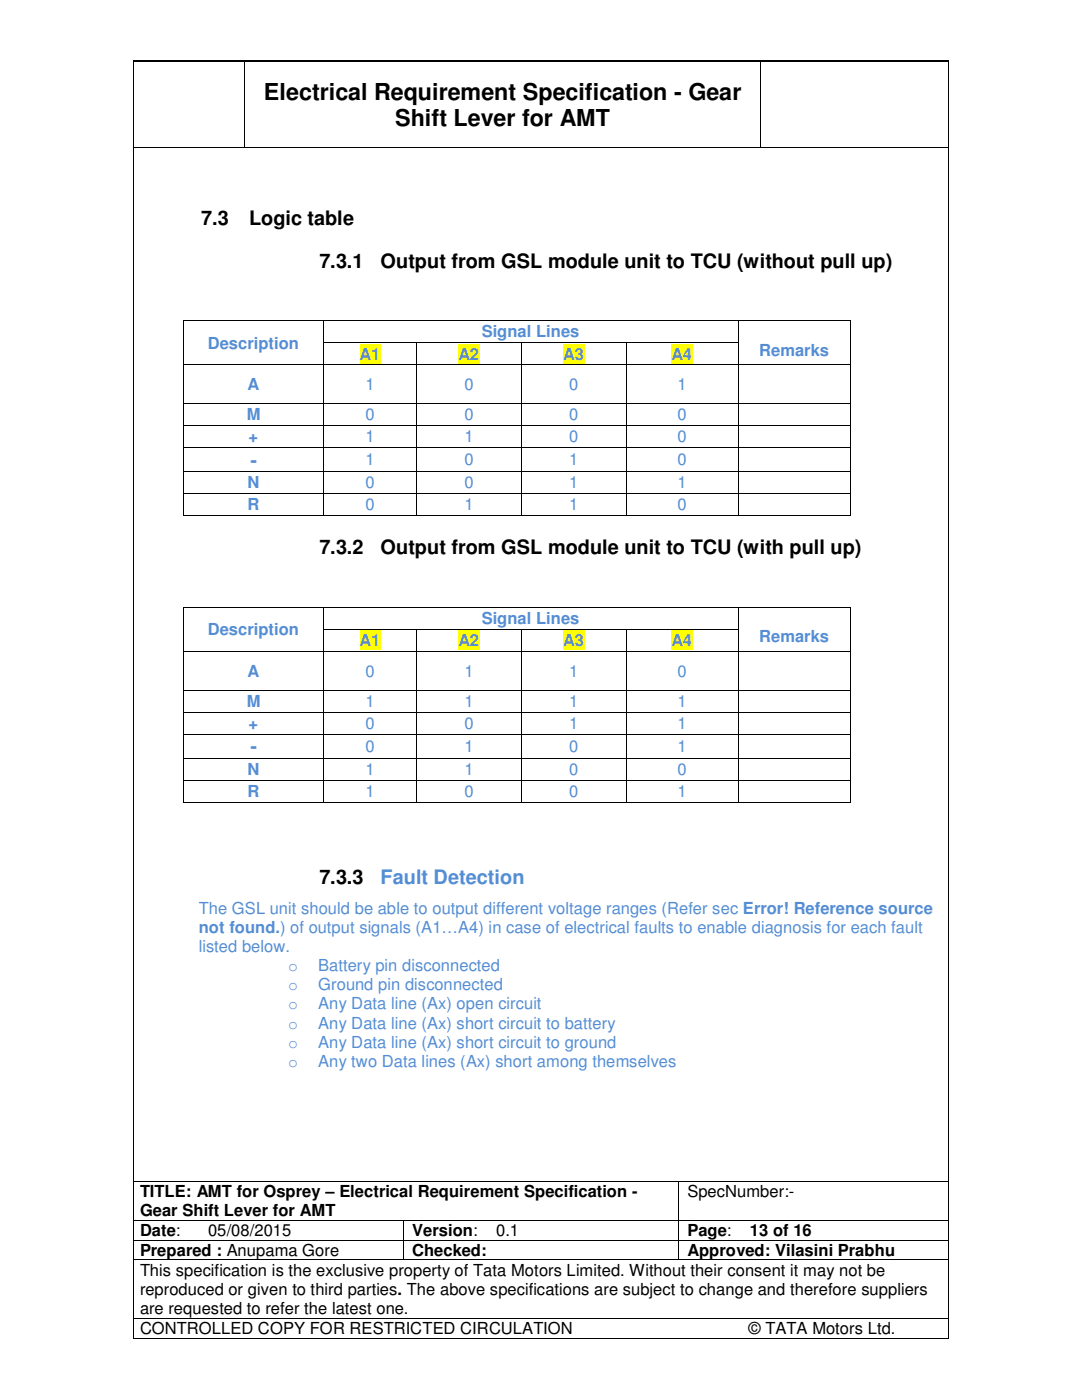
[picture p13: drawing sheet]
<svg xmlns="http://www.w3.org/2000/svg" width="216mm" height="279mm" viewBox="0 0 216 279" stroke-linecap="round" stroke-linejoin="round" font-family="sans-serif">
<defs><g id="words">
<g font-size="4.7">
<text x="52.7" y="19.9">Electrical Requirement Specification - Gear</text>
<text x="78.9" y="25.2">Shift Lever for AMT</text>
</g>
<g font-size="4">
<text x="40.1" y="44.9">7.3</text>
<text x="49.7" y="44.9">Logic table</text>
<text x="63.8" y="53.4">7.3.1</text>
<text x="75.9" y="53.4">Output from GSL module unit to TCU (without pull up)</text>
<text x="63.8" y="110.7">7.3.2</text>
<text x="75.9" y="110.7">Output from GSL module unit to TCU (with pull up)</text>
<text x="63.8" y="176.4">7.3.3</text>
</g>
<g font-size="4" fill="#548dd4">
<text x="50" y="93.2">-</text>
<text x="50" y="150.4">-</text>
<text x="75.9" y="176.4">Fault Detection</text>
</g>
<g font-size="3.3" fill="#548dd4">
<text x="41.4" y="69.6">Description</text>
<text x="71.8" y="71.8">A1</text>
<text x="91.5" y="71.8">A2</text>
<text x="96.1" y="67.4">Signal Lines</text>
<text x="112.4" y="71.8">A3</text>
<text x="134" y="71.8">A4</text>
<text x="151.5" y="71">Remarks</text>
<text x="49.4" y="77.9">A</text>
<text x="72.9" y="77.9">1</text>
<text x="92.7" y="77.9">0</text>
<text x="113.6" y="77.9">0</text>
<text x="135.2" y="77.9">1</text>
<text x="49.2" y="83.9">M</text>
<text x="72.9" y="83.9">0</text>
<text x="92.7" y="83.9">0</text>
<text x="113.6" y="83.9">0</text>
<text x="135.2" y="83.9">0</text>
<text x="49.6" y="88.3">+</text>
<text x="72.9" y="88.3">1</text>
<text x="92.7" y="88.3">1</text>
<text x="113.6" y="88.3">0</text>
<text x="135.2" y="88.3">0</text>
<text x="72.9" y="92.9">1</text>
<text x="92.7" y="92.9">0</text>
<text x="113.6" y="92.9">1</text>
<text x="135.2" y="92.9">0</text>
<text x="49.4" y="97.5">N</text>
<text x="49.4" y="101.8">R</text>
<text x="72.9" y="97.5">0</text>
<text x="72.9" y="101.8">0</text>
<text x="92.7" y="97.5">0</text>
<text x="92.7" y="101.8">1</text>
<text x="113.6" y="97.5">1</text>
<text x="113.6" y="101.8">1</text>
<text x="135.2" y="97.5">1</text>
<text x="135.2" y="101.8">0</text>
<text x="96.1" y="124.6">Signal Lines</text>
<text x="41.4" y="126.8">Description</text>
<text x="71.8" y="129">A1</text>
<text x="91.5" y="129">A2</text>
<text x="112.4" y="129">A3</text>
<text x="134" y="129">A4</text>
<text x="151.5" y="128.2">Remarks</text>
<text x="49.4" y="135">A</text>
<text x="72.9" y="135">0</text>
<text x="92.7" y="135">1</text>
<text x="113.6" y="135">1</text>
<text x="135.2" y="135">0</text>
<text x="49.2" y="141.1">M</text>
<text x="72.9" y="141.1">1</text>
<text x="92.7" y="141.1">1</text>
<text x="113.6" y="141.1">1</text>
<text x="135.2" y="141.1">1</text>
<text x="49.6" y="145.6">+</text>
<text x="72.9" y="145.6">0</text>
<text x="92.7" y="145.6">0</text>
<text x="113.6" y="145.6">1</text>
<text x="135.2" y="145.6">1</text>
<text x="49.4" y="154.7">N</text>
<text x="72.9" y="150.1">0</text>
<text x="72.9" y="154.7">1</text>
<text x="92.7" y="150.1">1</text>
<text x="92.7" y="154.7">1</text>
<text x="113.6" y="150.1">0</text>
<text x="113.6" y="154.7">0</text>
<text x="135.2" y="150.1">1</text>
<text x="135.2" y="154.7">0</text>
<text x="49.4" y="159.1">R</text>
<text x="72.9" y="159.1">1</text>
<text x="92.7" y="159.1">0</text>
<text x="113.6" y="159.1">0</text>
<text x="135.2" y="159.1">1</text>
<text x="39.7" y="182.4">The GSL unit should be able to output different voltage ranges (Refer sec Error! Reference source</text>
<text x="39.7" y="186.2">not found.) of output signals (A1…A4) in case of electrical faults to enable diagnosis for each fault</text>
<text x="39.7" y="190">listed below.</text>
<text x="57.5" y="193.8">o</text>
<text x="57.5" y="197.6">o</text>
<text x="63.5" y="193.8">Battery pin disconnected</text>
<text x="63.5" y="197.6">Ground pin disconnected</text>
<text x="57.5" y="201.4">o</text>
<text x="63.5" y="201.4">Any Data line (Ax) open circuit</text>
<text x="57.5" y="205.3">o</text>
<text x="57.5" y="209.1">o</text>
<text x="63.5" y="205.3">Any Data line (Ax) short circuit to battery</text>
<text x="63.5" y="209.1">Any Data line (Ax) short circuit to ground</text>
<text x="57.5" y="212.9">o</text>
<text x="63.5" y="212.9">Any two Data lines (Ax) short among themselves</text>
</g>
<g font-size="3.3">
<text x="27.9" y="238.8">TITLE: AMT for Osprey – Electrical Requirement Specification -</text>
<text x="137.2" y="238.8">SpecNumber:-</text>
<text x="27.9" y="242.7">Gear Shift Lever for AMT</text>
<text x="27.9" y="246.6">Date:</text>
<text x="27.9" y="250.6">Prepared : Anupama Gore</text>
<text x="41.5" y="246.6">05/08/2015</text>
<text x="82.3" y="246.6">Version:</text>
<text x="82.3" y="250.6">Checked:</text>
<text x="99" y="246.6">0.1</text>
<text x="137.2" y="246.6">Page:</text>
<text x="137.2" y="250.6">Approved: Vilasini Prabhu</text>
<text x="149.6" y="246.6">13 of 16</text>
<text x="27.9" y="254.6">This specification is the exclusive property of Tata Motors Limited. Without their consent it may not be</text>
<text x="27.9" y="258.4">reproduced or given to third parties. The above specifications are subject to change and therefore suppliers</text>
<text x="27.9" y="262.3">are requested to refer the latest one.</text>
<text x="27.9" y="266.2">CONTROLLED COPY FOR RESTRICTED CIRCULATION</text>
<text x="149.4" y="266.2">© TATA Motors Ltd.</text>
</g>
</g></defs>
<g fill="#000">
<path d="M26.6 12.2l.2 .2zM48.7 12.2h.2v.2h-.2zM151.7 12.2h.2v.2h-.2zM26.6 29.4l.2 .1zM48.7 29.4h.2v.1h-.2zM151.7 29.4h.2v.1h-.2zM189 29.4h.2v.1h-.2zM36.6 63.9l.1 .2zM64.4 63.9h.2v.2h-.2zM147.2 63.9h.2v.2h-.2zM169.6 63.9h.2v.2h-.2zM26.6 235.6h.2v.2h-.2z"/>
<path d="M135.3 235.6h.2v.2h-.2zM26.6 243.4h.2v.2h-.2zM26.6 247.4h.2v.2h-.2zM26.6 251.4h.2v.1h-.2zM80.4 243.4h.1v.2h-.1zM80.4 247.4h.1v.2h-.1zM80.4 251.4h.1v.1h-.1zM135.3 243.4h.2v.2h-.2zM135.3 247.4h.2v.2h-.2zM135.3 251.4h.2v.1h-.2zM189 251.4h.2v.1h-.2zM26.6 263h.2v.1h-.2z"/>
<path d="M189 263h.2v.1h-.2z"/>
</g>
<g fill="none" stroke="#000" stroke-width=".2">
<path d="M26.8 12.3h21.9M48.8 12.2v17.2M48.9 12.3h102.8M151.8 12.2v17.2M151.9 12.3h37.2M26.8 29.5h21.9M48.9 29.5h102.8M151.9 29.5h37.2M36.6 64.1v4.2M36.7 64h27.7M64.5 64.1v4.2M64.6 64h82.6"/>
<path d="M147.3 64.1v4.2M147.4 64h22.2M169.7 64.1v4.2M26.8 235.7h108.5M135.4 235.8v7.6M135.5 235.7h53.6M26.8 243.5h53.6M26.8 247.5h53.6M26.8 251.5h53.6M80.5 243.6v3.8M80.5 247.6v3.8M80.5 243.5h54.8"/>
<path d="M80.5 247.5h54.8M80.5 251.5h54.8M135.4 243.6v3.8M135.4 247.6v3.8M135.5 243.5h53.6M135.5 247.5h53.6M135.5 251.5h53.5M26.8 263.1h162.3"/>
</g>
<g fill="#ff0">
<path d="M71.8 68.7h4.1v3.8h-4.1z"/>
<path d="M91.5 68.7h4.2v3.8h-4.2z"/>
<path d="M112.4 68.7h4.2v3.8h-4.2z"/>
<path d="M134 68.7h4.2v3.8h-4.2z"/>
</g>
<g fill="#000">
<path d="M36.6 68.3h.1v.2h-.1zM36.6 72.7h.1v.2h-.1zM64.4 68.3h.2v.2h-.2zM64.4 72.7h.2v.2h-.2zM83.1 68.3h.1v.2h-.1zM83.1 72.7h.1v.2h-.1zM104 68.3h.1v.2h-.1zM104 72.7h.1v.2h-.1zM124.9 68.3h.1v.2h-.1zM124.9 72.7h.1v.2h-.1zM147.2 68.3h.2v.2h-.2zM147.2 72.7h.2v.2h-.2z"/>
<path d="M169.6 68.3h.2v.2h-.2zM169.6 72.7h.2v.2h-.2zM36.6 80.5l.1 .1zM36.6 84.9h.1v.1h-.1zM36.6 89.3h.1v.2h-.1zM36.6 94h.1v.2h-.1zM36.6 98.4l.1 .2zM64.4 80.5h.2v.1h-.2zM64.4 84.9h.2v.1h-.2zM64.4 89.3h.2v.2h-.2zM64.4 94h.2v.2h-.2zM64.4 98.4h.2v.2h-.2z"/>
<path d="M83.1 80.5l.1 .1zM83.1 84.9h.1v.1h-.1zM83.1 89.3h.1v.2h-.1zM83.1 94h.1v.2h-.1zM83.1 98.4l.1 .2zM104 80.5h.1v.1h-.1zM104 84.9h.1v.1h-.1zM104 89.3h.1v.2h-.1zM104 94h.1v.2h-.1zM104 98.4h.1v.2h-.1zM124.9 80.5l.1 .1zM124.9 84.9h.1v.1h-.1z"/>
<path d="M124.9 89.3h.1v.2h-.1zM124.9 94h.1v.2h-.1zM124.9 98.4l.1 .2zM147.2 80.5h.2v.1h-.2zM147.2 84.9h.2v.1h-.2zM147.2 89.3h.2v.2h-.2zM147.2 94h.2v.2h-.2zM147.2 98.4h.2v.2h-.2zM169.6 80.5h.2v.1h-.2zM169.6 84.9h.2v.1h-.2zM169.6 89.3h.2v.2h-.2zM169.6 94h.2v.2h-.2z"/>
<path d="M169.6 98.4h.2v.2h-.2zM36.6 102.8h.1v.2h-.1zM64.4 102.8h.2v.2h-.2zM83.1 102.8h.1v.2h-.1zM104 102.8h.1v.2h-.1zM124.9 102.8h.1v.2h-.1zM147.2 102.8h.2v.2h-.2zM169.6 102.8h.2v.2h-.2zM36.6 121.1h.1v.2h-.1zM64.4 121.1h.2v.2h-.2zM147.2 121.1h.2v.2h-.2zM169.6 121.1h.2v.2h-.2z"/>
</g>
<g fill="none" stroke="#000" stroke-width=".2">
<path d="M36.6 68.5v4.2M36.6 72.9v7.6M36.7 72.8h27.7M64.5 68.5v4.2M64.5 72.9v7.6M64.6 68.4h18.5M64.6 72.8h18.5M83.2 68.5v4.2M83.2 72.9v7.6M83.2 68.4h20.8M83.2 72.8h20.8M104.1 68.5v4.2"/>
<path d="M104.1 72.9v7.6M104.1 68.4h20.8M104.1 72.8h20.8M124.9 68.5v4.2M124.9 72.9v7.6M125 68.4h22.2M125 72.8h22.2M147.3 68.5v4.2M147.3 72.9v7.6M147.4 72.8h22.2M169.7 68.5v4.2M169.7 72.9v7.6"/>
<path d="M36.6 80.6v4.3M36.6 85v4.3M36.6 89.5v4.5M36.6 94.2v4.2M36.6 98.6v4.2M36.7 80.6h27.7M36.7 85h27.7M36.7 89.4h27.7M36.7 94.1h27.7M36.7 98.5h27.7M64.5 80.6v4.3M64.5 85v4.3"/>
<path d="M64.5 89.5v4.5M64.5 94.2v4.2M64.5 98.6v4.2M64.6 80.6h18.5M64.6 85h18.5M64.6 89.4h18.5M64.6 94.1h18.5M64.6 98.5h18.5M83.2 80.6v4.3M83.2 85v4.3M83.2 89.5v4.5M83.2 94.2v4.2"/>
<path d="M83.2 98.6v4.2M83.2 80.6h20.8M83.2 85h20.8M83.2 89.4h20.8M83.2 94.1h20.8M83.2 98.5h20.8M104.1 80.6v4.3M104.1 85v4.3M104.1 89.5v4.5M104.1 94.2v4.2M104.1 98.6v4.2M104.1 80.6h20.8"/>
<path d="M104.1 85h20.8M104.1 89.4h20.8M104.1 94.1h20.8M104.1 98.5h20.8M124.9 80.6v4.3M124.9 85v4.3M124.9 89.5v4.5M124.9 94.2v4.2M124.9 98.6v4.2M125 80.6h22.2M125 85h22.2M125 89.4h22.2"/>
<path d="M125 94.1h22.2M125 98.5h22.2M147.3 80.6v4.3M147.3 85v4.3M147.3 89.5v4.5M147.3 94.2v4.2M147.3 98.6v4.2M147.4 80.6h22.2M147.4 85h22.2M147.4 89.4h22.2M147.4 94.1h22.2M147.4 98.5h22.2"/>
<path d="M169.7 80.6v4.3M169.7 85v4.3M169.7 89.5v4.5M169.7 94.2v4.2M169.7 98.6v4.2M36.7 102.9h27.7M64.6 102.9h18.5M83.2 102.9h20.8M104.1 102.9h20.8M125 102.9h22.2M147.4 102.9h22.2M36.6 121.3v4.3"/>
<path d="M36.7 121.2h27.7M64.5 121.3v4.3M64.6 121.2h82.6M147.3 121.3v4.3M147.4 121.2h22.2M169.7 121.3v4.3"/>
</g>
<g fill="#ff0">
<path d="M71.8 125.9h4.1v3.8h-4.1z"/>
<path d="M91.5 125.9h4.2v3.8h-4.2z"/>
<path d="M112.4 125.9h4.2v3.8h-4.2z"/>
<path d="M134 125.9h4.2v3.8h-4.2z"/>
</g>
<g fill="#000">
<path d="M26.5 12.1h.1v.1h-.1zM189.1 12.1h.1v.1h-.1zM36.6 125.6l.1 .1zM36.6 129.9h.1v.2h-.1zM36.6 137.7h.1v.2h-.1zM64.4 125.6h.2v.1h-.2zM64.4 129.9h.2v.2h-.2zM64.4 137.7h.2v.2h-.2zM83.1 125.6l.1 .1zM83.1 129.9h.1v.2h-.1zM83.1 137.7h.1v.2h-.1zM104 125.6h.1v.1h-.1z"/>
<path d="M104 129.9h.1v.2h-.1zM104 137.7h.1v.2h-.1zM124.9 125.6l.1 .1zM124.9 129.9h.1v.2h-.1zM124.9 137.7h.1v.2h-.1zM147.2 125.6h.2v.1h-.2zM147.2 129.9h.2v.2h-.2zM147.2 137.7h.2v.2h-.2zM169.6 125.6h.2v.1h-.2zM169.6 129.9h.2v.2h-.2zM169.6 137.7h.2v.2h-.2zM36.6 142.1h.1v.2h-.1z"/>
<path d="M36.6 146.5h.1v.2h-.1zM36.6 151.3h.1v.1h-.1zM36.6 155.6h.1v.2h-.1zM64.4 142.1h.2v.2h-.2zM64.4 146.5h.2v.2h-.2zM64.4 151.3h.2v.1h-.2zM64.4 155.6h.2v.2h-.2zM83.1 142.1h.1v.2h-.1zM83.1 146.5h.1v.2h-.1zM83.1 151.3h.1v.1h-.1zM83.1 155.6h.1v.2h-.1zM104 142.1h.1v.2h-.1z"/>
<path d="M104 146.5h.1v.2h-.1zM104 151.3h.1v.1h-.1zM104 155.6h.1v.2h-.1zM124.9 142.1h.1v.2h-.1zM124.9 146.5h.1v.2h-.1zM124.9 151.3h.1v.1h-.1zM124.9 155.6h.1v.2h-.1zM147.2 142.1h.2v.2h-.2zM147.2 146.5h.2v.2h-.2zM147.2 151.3h.2v.1h-.2zM147.2 155.6h.2v.2h-.2zM169.6 142.1h.2v.2h-.2z"/>
<path d="M169.6 146.5h.2v.2h-.2zM169.6 151.3h.2v.1h-.2zM169.6 155.6h.2v.2h-.2zM36.6 160.1l.1 .1zM64.4 160.1h.2v.1h-.2zM83.1 160.1l.1 .1zM104 160.1h.1v.1h-.1zM124.9 160.1l.1 .1zM147.2 160.1h.2v.1h-.2zM169.6 160.1h.2v.1h-.2zM26.5 267h.1v.1h-.1zM189.1 267h.1v.1h-.1z"/>
</g>
<g fill="none" stroke="#000" stroke-width=".2">
<path d="M26.5 12.2v254.8M26.6 12.1h162.5M189.2 12.2v254.8M36.6 125.7v4.2M36.6 130.1v7.6M36.6 137.9v4.2M36.7 130h27.7M36.7 137.8h27.7M64.5 125.7v4.2M64.5 130.1v7.6M64.5 137.9v4.2M64.6 125.6h18.5"/>
<path d="M64.6 130h18.5M64.6 137.8h18.5M83.2 125.7v4.2M83.2 130.1v7.6M83.2 137.9v4.2M83.2 125.6h20.8M83.2 130h20.8M83.2 137.8h20.8M104.1 125.7v4.2M104.1 130.1v7.6M104.1 137.9v4.2M104.1 125.6h20.8"/>
<path d="M104.1 130h20.8M104.1 137.8h20.8M124.9 125.7v4.2M124.9 130.1v7.6M124.9 137.9v4.2M125 125.6h22.2M125 130h22.2M125 137.8h22.2M147.3 125.7v4.2M147.3 130.1v7.6M147.3 137.9v4.2M147.4 130h22.2"/>
<path d="M147.4 137.8h22.2M169.7 125.7v4.2M169.7 130.1v7.6M169.7 137.9v4.2M36.6 142.3v4.2M36.6 146.7v4.6M36.6 151.4v4.2M36.6 155.8v4.3M36.7 142.2h27.7M36.7 146.6h27.7M36.7 151.3h27.7M36.7 155.7h27.7"/>
<path d="M64.5 142.3v4.2M64.5 146.7v4.6M64.5 151.4v4.2M64.5 155.8v4.3M64.6 142.2h18.5M64.6 146.6h18.5M64.6 151.3h18.5M64.6 155.7h18.5M83.2 142.3v4.2M83.2 146.7v4.6M83.2 151.4v4.2M83.2 155.8v4.3"/>
<path d="M83.2 142.2h20.8M83.2 146.6h20.8M83.2 151.3h20.8M83.2 155.7h20.8M104.1 142.3v4.2M104.1 146.7v4.6M104.1 151.4v4.2M104.1 155.8v4.3M104.1 142.2h20.8M104.1 146.6h20.8M104.1 151.3h20.8M104.1 155.7h20.8"/>
<path d="M124.9 142.3v4.2M124.9 146.7v4.6M124.9 151.4v4.2M124.9 155.8v4.3M125 142.2h22.2M125 146.6h22.2M125 151.3h22.2M125 155.7h22.2M147.3 142.3v4.2M147.3 146.7v4.6M147.3 151.4v4.2M147.3 155.8v4.3"/>
<path d="M147.4 142.2h22.2M147.4 146.6h22.2M147.4 151.3h22.2M147.4 155.7h22.2M169.7 142.3v4.2M169.7 146.7v4.6M169.7 151.4v4.2M169.7 155.8v4.3M36.7 160.1h27.7M64.6 160.1h18.5M83.2 160.1h20.8M104.1 160.1h20.8"/>
<path d="M125 160.1h22.2M147.4 160.1h22.2M26.6 267h162.5"/>
</g>
<use href="#words"/>
</svg>
